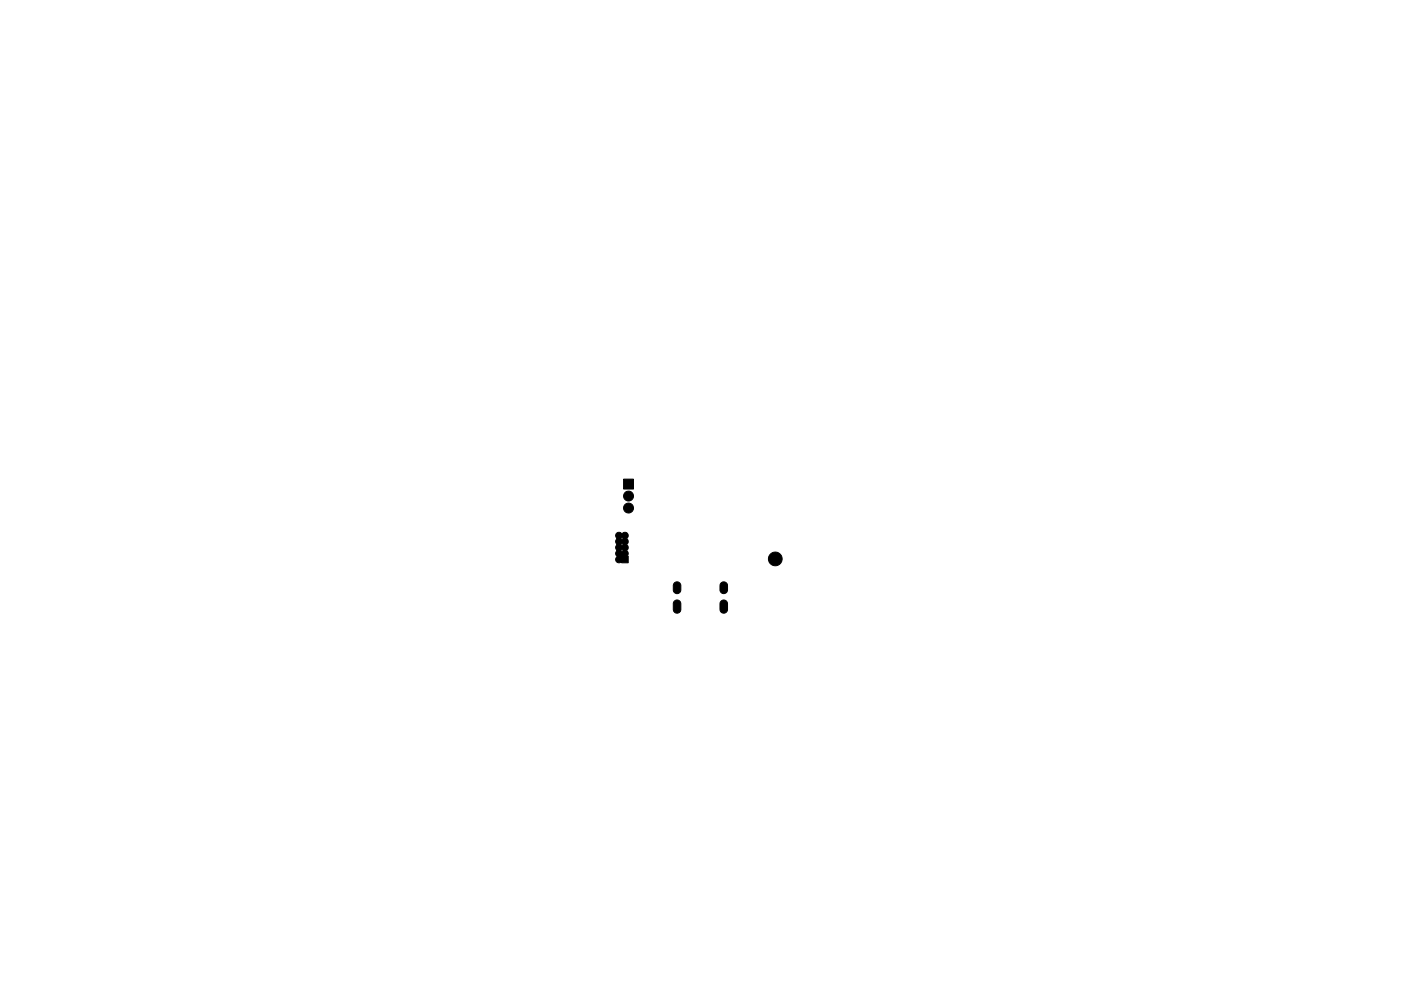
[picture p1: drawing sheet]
<svg xmlns="http://www.w3.org/2000/svg" width="297mm" height="210mm" viewBox="0 0 297 210" stroke-linecap="round" stroke-linejoin="round" font-family="sans-serif">
<g fill="#000" stroke="#000" stroke-width=".21">
<path d="M130.7 113.2a1.25 1.25 0 0 1 1.2 0 .75 .75 0 0 1 1.1 0 .75 .75 0 0 1-.1 1.1 1.11 1.11 0 0 1 0 1.3 1.26 1.26 0 0 1 0 1.3 .91 .91 0 0 1 .2 1.1l.1 1.4-1.5-.1a.79 .79 0 0 1-1-.2 .79 .79 0 0 1 .1-1.1 .8 .8 0 0 1 0-1.2h.8l.3 .2 .2-.2-.2-.2-.3 .2h-.8a.83 .83 0 0 1 0-1.3h.8l.3 .3 .2-.3-.2-.2-.3 .2h-.8a.83 .83 0 0 1 0-1.2h.8l.3 .2 .2-.2-.2-.3-.3 .3-.8-.1a.7 .7 0 0 1-.1-1zM132.2 101.7h2.1v2.1h-2.1zM143 127.5a.8 .8 0 0 1 .8-.2 .8 .8 0 0 1 .5 .8v1.2a.8 .8 0 0 1-.7 .8 .8 .8 0 0 1-.8-.8v-1.4zM143 123.7a.8 .8 0 0 1 .8-.2 .8 .8 0 0 1 .5 .7v1a.8 .8 0 0 1-.7 .8 .8 .8 0 0 1-.8-.8v-1.1zM152.9 127.5a.8 .8 0 0 1 .8-.2 .8 .8 0 0 1 .5 .8v1.2a.8 .8 0 0 1-.8 .8 .8 .8 0 0 1-.8-.8l.1-1.4zM152.9 123.7a.8 .8 0 0 1 .8-.2 .8 .8 0 0 1 .5 .7v1a.8 .8 0 0 1-.8 .8 .8 .8 0 0 1-.8-.8l.1-1.1z"/>
<circle cx="133.3" cy="105.3" r="1.05"/>
<circle cx="133.3" cy="107.8" r="1.05"/>
<circle cx="164.4" cy="118.6" r="1.46"/>
</g>
</svg>
